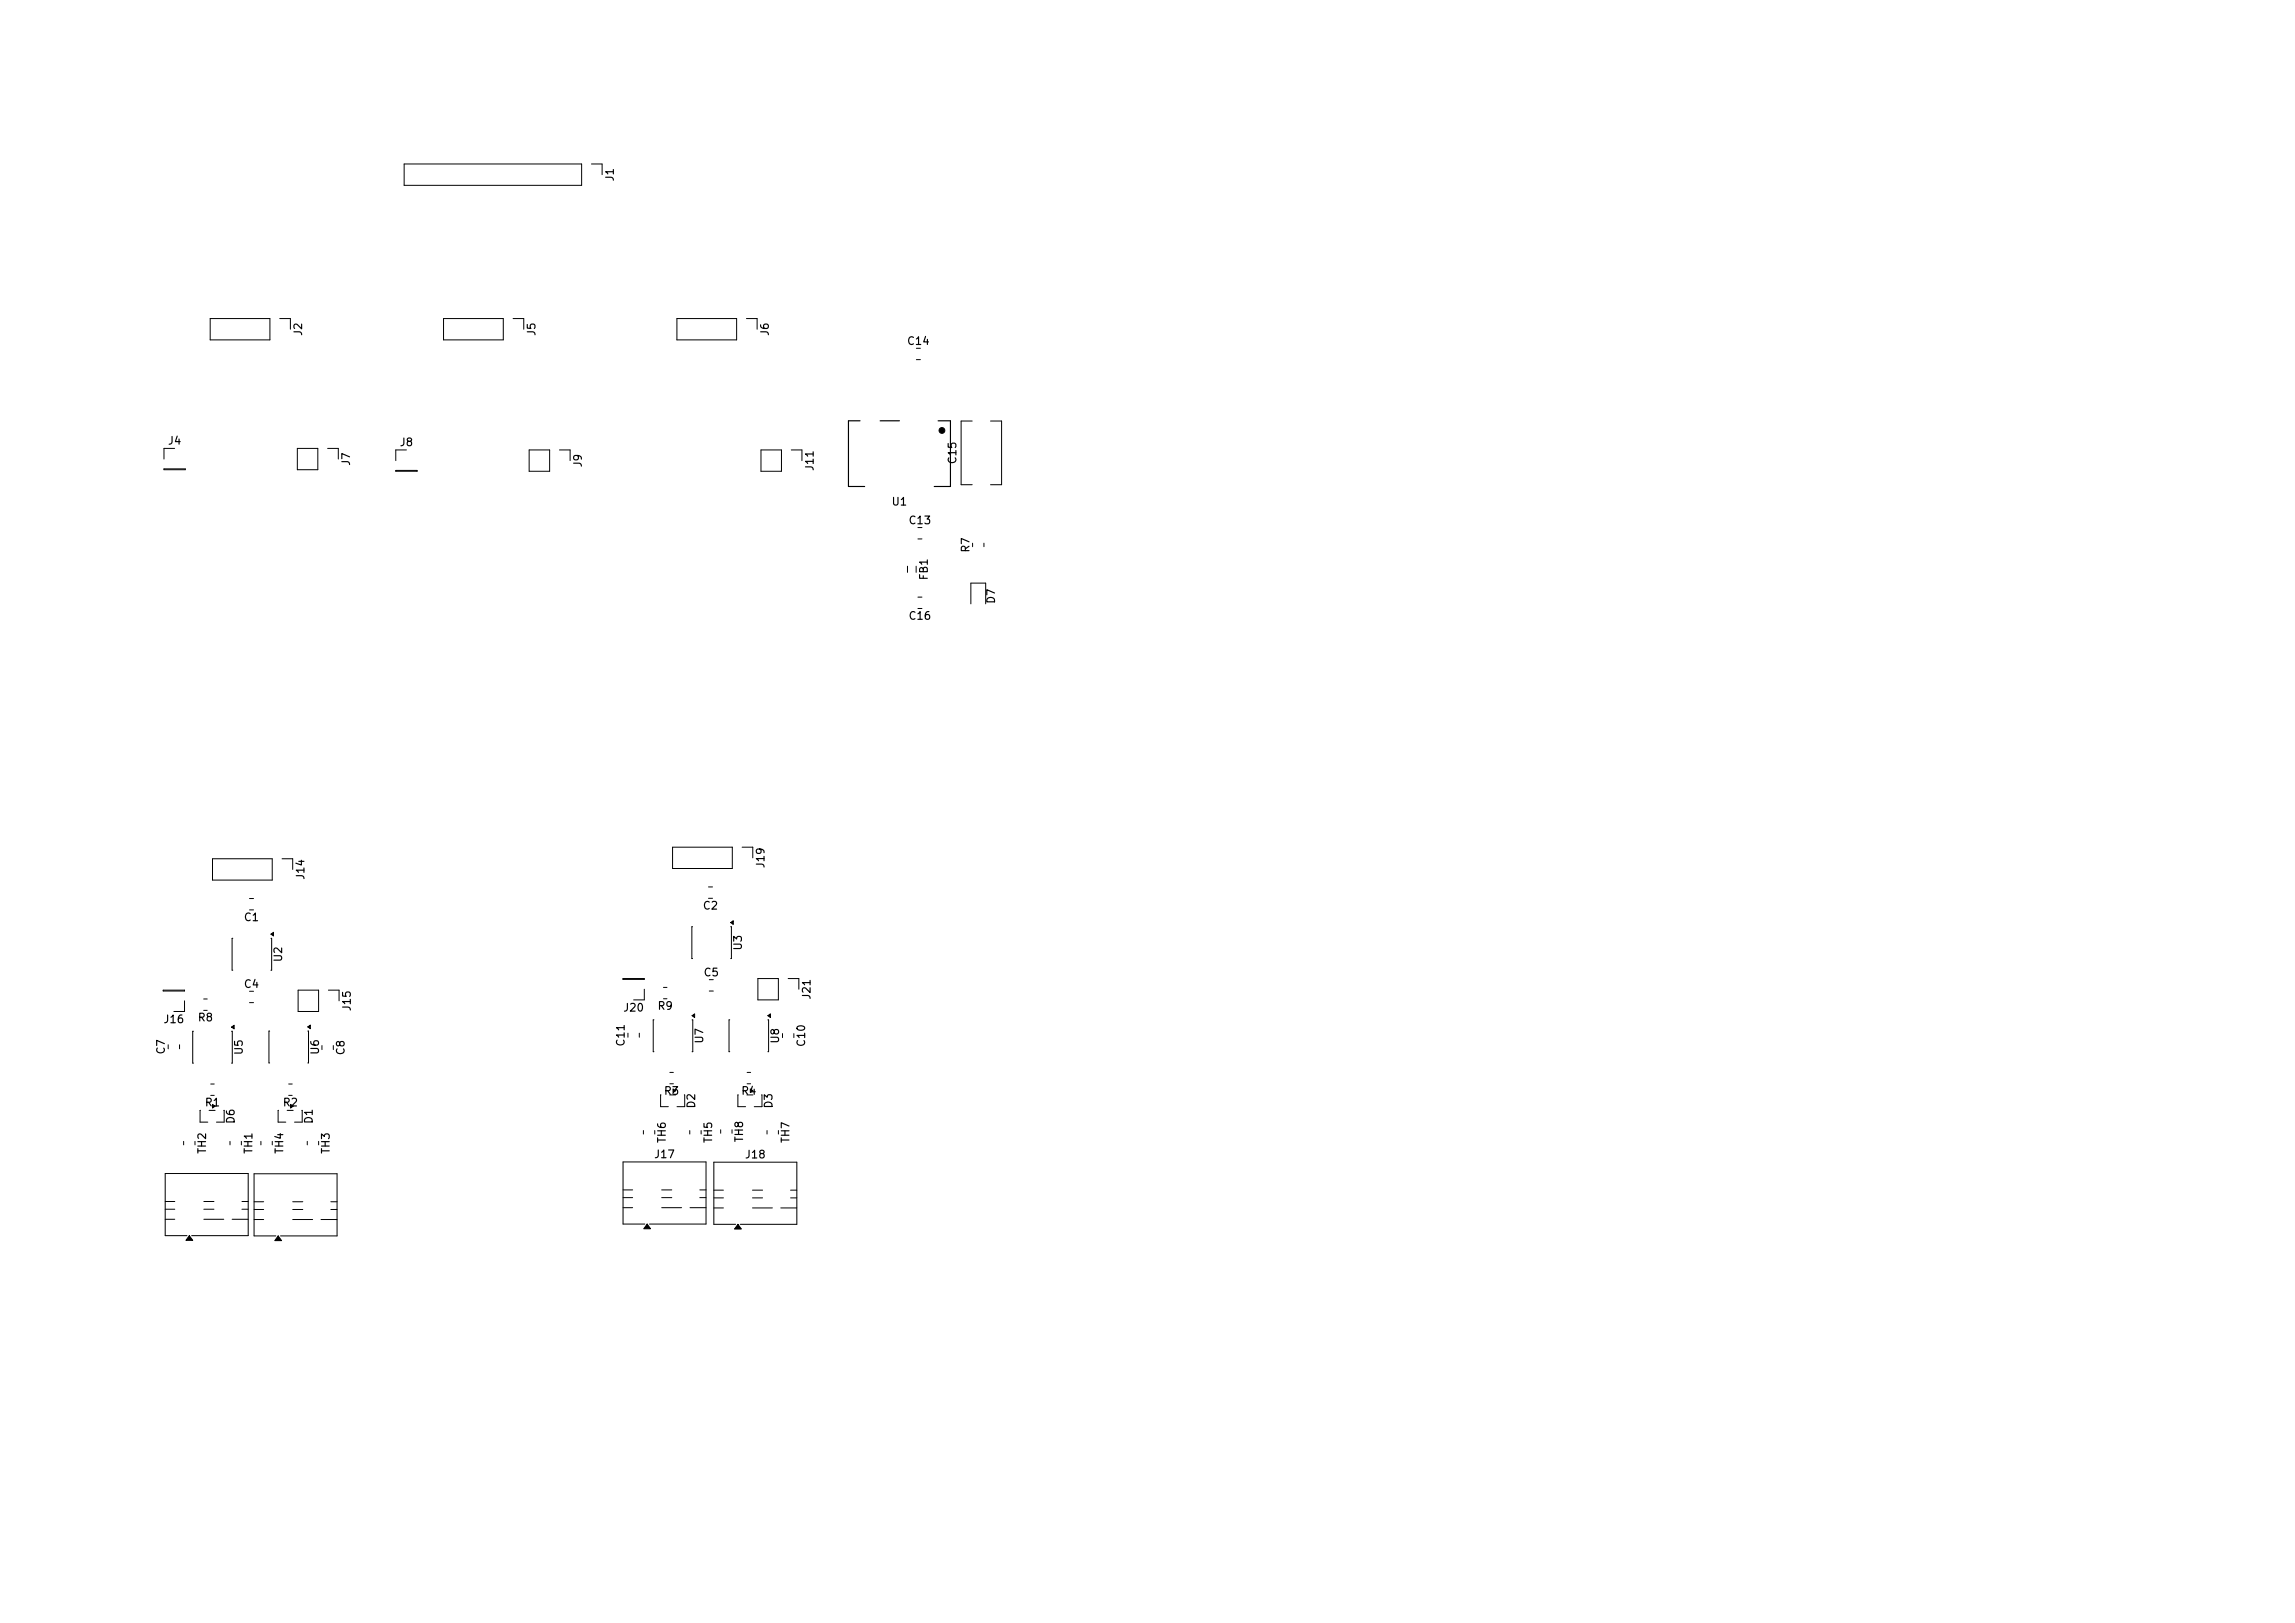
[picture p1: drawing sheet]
<svg xmlns="http://www.w3.org/2000/svg" width="297mm" height="210mm" viewBox="0 0 297 210" stroke-linecap="round" stroke-linejoin="round" font-family="sans-serif">
<defs><g id="words">
<g font-size="1">
<text x="79.7" y="23.6" transform="rotate(-90 79.7 23.6)">J1</text>
<text x="39.3" y="43.6" transform="rotate(-90 39.3 43.6)">J2</text>
<text x="69.5" y="43.6" transform="rotate(-90 69.5 43.6)">J5</text>
<text x="99.7" y="43.6" transform="rotate(-90 99.7 43.6)">J6</text>
<text x="117.3" y="44.9">C14</text>
<text x="21.6" y="57.8">J4</text>
<text x="51.6" y="58">J8</text>
<text x="45.5" y="60.4" transform="rotate(-90 45.5 60.4)">J7</text>
<text x="75.5" y="60.6" transform="rotate(-90 75.5 60.6)">J9</text>
<text x="105.5" y="61" transform="rotate(-90 105.5 61)">J11</text>
<text x="115.3" y="65.7">U1</text>
<text x="124" y="60.2" transform="rotate(-90 124 60.2)">C15</text>
<text x="117.5" y="68.1">C13</text>
<text x="125.7" y="71.6" transform="rotate(-90 125.7 71.6)">R7</text>
<text x="120.3" y="75.2" transform="rotate(-90 120.3 75.2)">FB1</text>
<text x="117.5" y="80.4">C16</text>
<text x="129" y="78.2" transform="rotate(-90 129 78.2)">D7</text>
<text x="39.6" y="113.9" transform="rotate(-90 39.6 113.9)">J14</text>
<text x="99.2" y="112.4" transform="rotate(-90 99.2 112.4)">J19</text>
<text x="31.5" y="119.4">C1</text>
<text x="90.9" y="117.9">C2</text>
<text x="36.8" y="124.6" transform="rotate(-90 36.8 124.6)">U2</text>
<text x="96.3" y="123.1" transform="rotate(-90 96.3 123.1)">U3</text>
<text x="31.5" y="128.1">C4</text>
<text x="45.6" y="130.9" transform="rotate(-90 45.6 130.9)">J15</text>
<text x="80.6" y="131.1">J20</text>
<text x="85" y="130.9">R9</text>
<text x="91" y="126.6">C5</text>
<text x="105.1" y="129.4" transform="rotate(-90 105.1 129.4)">J21</text>
<text x="21.1" y="132.6">J16</text>
<text x="21.6" y="136.5" transform="rotate(-90 21.6 136.5)">C7</text>
<text x="25.5" y="132.4">R8</text>
<text x="31.7" y="136.6" transform="rotate(-90 31.7 136.6)">U5</text>
<text x="41.5" y="136.6" transform="rotate(-90 41.5 136.6)">U6</text>
<text x="44.8" y="136.6" transform="rotate(-90 44.8 136.6)">C8</text>
<text x="81.1" y="135.5" transform="rotate(-90 81.1 135.5)">C11</text>
<text x="91.3" y="135.1" transform="rotate(-90 91.3 135.1)">U7</text>
<text x="101.1" y="135.1" transform="rotate(-90 101.1 135.1)">U8</text>
<text x="104.4" y="135.6" transform="rotate(-90 104.4 135.6)">C10</text>
<text x="26.4" y="143.4">R1</text>
<text x="36.5" y="143.4">R2</text>
<text x="85.8" y="141.9">R3</text>
<text x="90.2" y="143.5" transform="rotate(-90 90.2 143.5)">D2</text>
<text x="95.8" y="141.9">R4</text>
<text x="100.2" y="143.5" transform="rotate(-90 100.2 143.5)">D3</text>
<text x="26.9" y="149.4" transform="rotate(-90 26.9 149.4)">TH2</text>
<text x="30.6" y="145.5" transform="rotate(-90 30.6 145.5)">D6</text>
<text x="32.9" y="149.4" transform="rotate(-90 32.9 149.4)">TH1</text>
<text x="36.9" y="149.4" transform="rotate(-90 36.9 149.4)">TH4</text>
<text x="40.7" y="145.5" transform="rotate(-90 40.7 145.5)">D1</text>
<text x="42.9" y="149.4" transform="rotate(-90 42.9 149.4)">TH3</text>
<text x="86.4" y="148" transform="rotate(-90 86.4 148)">TH6</text>
<text x="92.4" y="148" transform="rotate(-90 92.4 148)">TH5</text>
<text x="96.4" y="147.9" transform="rotate(-90 96.4 147.9)">TH8</text>
<text x="102.4" y="148" transform="rotate(-90 102.4 148)">TH7</text>
<text x="84.6" y="150.1">J17</text>
<text x="96.3" y="150.1">J18</text>
</g>
</g></defs>
<g fill="none" stroke="#000" stroke-width=".13">
<path d="M52.3 21.2h23v2.8h-23zM76.5 21.2h1.4v1.4M22.6 58h-1.4v1.4M27.2 41.2h7.7v2.8h-7.7zM36.2 41.2h1.4v1.4M38.5 58h2.6v2.8h-2.6zM42.4 58h1.4v1.4M52.6 58.2h-1.4v1.4M57.4 41.2h7.7v2.8h-7.7zM66.4 41.2h1.4v1.4M68.5 58.2h2.6v2.8h-2.6zM72.4 58.2h1.4v1.4"/>
<path d="M87.6 41.2h7.7v2.8h-7.7zM96.6 41.2h1.4v1.4M98.5 58.2h2.6v2.8h-2.6zM102.4 58.2h1.4v1.4M118.6 45.1h.5M118.6 46.5h.5M125.8 54.5h-1.4v8.2h1.4M128.2 54.5h1.4v8.2h-1.4M21.2 60.7h2.8v.1h-2.8zM51.2 60.9h2.8v.1h-2.8zM117.4 73.3v.8M118.6 73.3v.8"/>
<path d="M118.8 78.7h.5M118.8 77.3h.5M118.8 68.3h.5M118.8 69.7h.5M125.6 78.1v-2.6h2v2.6M125.9 70.3v.4M127.3 70.3v.4M27.5 111.1h7.7v2.8h-7.7zM32.3 116.3h.5M32.3 117.7h.5M36.5 111.1h1.4v1.4M87 109.6h7.8v2.8h-7.8z"/>
<path d="M89.6 119.9h-.1v4.1h.1M91.7 116.2h.5M91.7 114.8h.5M94.6 119.9h.1v4.1h-.1M94.6 119.4l.3-.3v.5zM96 109.6h1.4v1.4M21.1 128.1h2.8v.1h-2.8zM21.8 135.2v.5M23.2 135.2v.5M23.9 129.5v1.4h-1.4M25 133.4h-.1v4.2h.1M26.4 129.3h.4"/>
<path d="M26.4 130.7h.4M30 133.4h.1v4.2h-.1M30 132.9l.3-.2v.4zM30.1 121.4h-.1v4.1h.1M32.3 128.3h.5M32.3 129.7h.5M34.9 133.4h-.1v4.1h.1M35.1 121.4h.1v4.1h-.1M35.1 120.9l.3-.3v.5zM38.6 128.1h2.6v2.8h-2.6zM39.8 133.4h.1v4.1h-.1M39.8 132.9l.4-.3v.5z"/>
<path d="M41.7 135.3v.5M42.5 128.1h1.4v1.4M43.1 135.3v.5M80.6 126.6h2.8v.1h-2.8zM81.3 133.7v.5M82.7 133.7v.5M83.4 128v1.4h-1.4M84.6 132h-.1v4.1h.1M85.9 127.8h.4M85.9 129.2h.4M86.7 138.8h.4M89.6 132h.1v4.1h-.1"/>
<path d="M89.6 131.4l.3-.2v.5zM91.8 126.8h.5M91.8 128.2h.5M94.4 132h-.1v4.1h.1M96.7 138.8h.4M98.1 126.6h2.6v2.8h-2.6zM99.4 132h.1v4.1h-.1M99.4 131.4l.3-.2v.5zM101.3 133.7v.6M102 126.6h1.4v1.4M102.7 133.7v.6M21.4 156.5h1.2"/>
<path d="M21.4 155.5h1.2M21.4 157.8h1.2M23.8 147.7v.4M24.2 159.9h-2.8v-8.1h10.7v8.1h-7.3M24.5 159.9l.4 .6h-.8zM25.2 147.7v.4M25.9 143.7v1.5h1M26.4 156.5h1.3M26.4 155.5h1.3M26.4 157.8h2.6M27.1 143.7h.7M27.3 141.7h.4"/>
<path d="M27.3 140.3h.4M27.5 142.9l.3 .2-.3 .3zM29 143.7v1.5h-1M29.8 147.7v.4M30 157.8h2.1M31.2 147.7v.4M31.3 156.5h.8M31.3 155.5h.8M32.9 155.5h1.2M32.9 156.5h1.2M32.9 157.8h1.2M33.8 147.7v.4"/>
<path d="M35.2 147.7v.4M35.7 159.9h-2.8v-8h10.7v8h-7.3M36 159.9l.4 .6h-.8zM36 143.7v1.5h1M37.2 143.7h.7M37.4 141.7h.4M37.4 140.3h.4M37.6 142.9l.3 .2-.3 .3zM37.9 155.5h1.3M37.9 156.5h1.3M37.9 157.8h2.6M39.1 143.7v1.5h-1"/>
<path d="M39.8 147.7v.4M41.2 147.7v.4M41.5 157.8h2.1M42.8 155.5h.8M42.8 156.5h.8M80.6 154h1.3M80.6 155h1.3M80.6 156.3h1.3M83.3 146.3v.4M83.5 158.4h-2.9v-8.1h10.8v8.1h-7.4M83.7 158.4l.5 .6h-.9zM84.7 146.3v.4"/>
<path d="M85.5 141.7v1.5h1M85.6 154h1.3M85.6 155h1.3M85.6 156.3h2.6M86.7 141.7h.7M86.7 140.2h.4M87.1 140.9l.3 .2-.3 .3zM88.6 141.7v1.5h-1M89.3 146.3v.4M89.3 156.3h2.1M90.6 154h.8M90.6 155h.8"/>
<path d="M90.7 146.3v.4M92.4 154h1.2M92.4 155h1.2M92.4 156.3h1.2M93.3 146.2v.4M94.7 146.2v.4M95.2 158.4h-2.8v-8h10.7v8h-7.3M95.5 158.4l.4 .6h-.8zM95.5 141.7v1.5h1M96.7 141.7h.7M96.7 140.2h.4M97.1 140.9l.3 .2-.3 .3z"/>
<path d="M97.4 154h1.3M97.4 155h1.3M97.4 156.3h2.6M98.6 141.7v1.5h-1M99.3 146.3v.4M100.7 146.3v.4M101 156.3h2.1M102.3 154h.8M102.3 155h.8"/>
</g>
<g fill="#000">
<path d="M94.6 119.4l.3-.3v.5zM30 132.9l.3-.2v.4zM35.1 120.9l.3-.3v.5zM39.8 132.9l.4-.3v.5zM89.6 131.4l.3-.2v.5zM99.4 131.4l.3-.2v.5zM27.5 142.9l.3 .2-.3 .3zM37.6 142.9l.3 .2-.3 .3zM83.7 158.4l.5 .6h-.9zM87.1 140.9l.3 .2-.3 .3zM95.5 158.4l.4 .6h-.8zM97.1 140.9l.3 .2-.3 .3z"/>
<path d="M24.5 159.9l.4 .6h-.8zM36 159.9l.4 .6h-.8z"/>
</g>
<path d="M111.3 54.5h-1.5v8.5h2.1M113.9 54.5h2.5M121.4 54.5h1.6v8.5h-2.1" fill="none" stroke="#000" stroke-width=".15"/>
<circle cx="121.9" cy="55.7" r=".37" fill="#000" stroke="#000" stroke-width=".13"/>
<use href="#words"/>
</svg>
